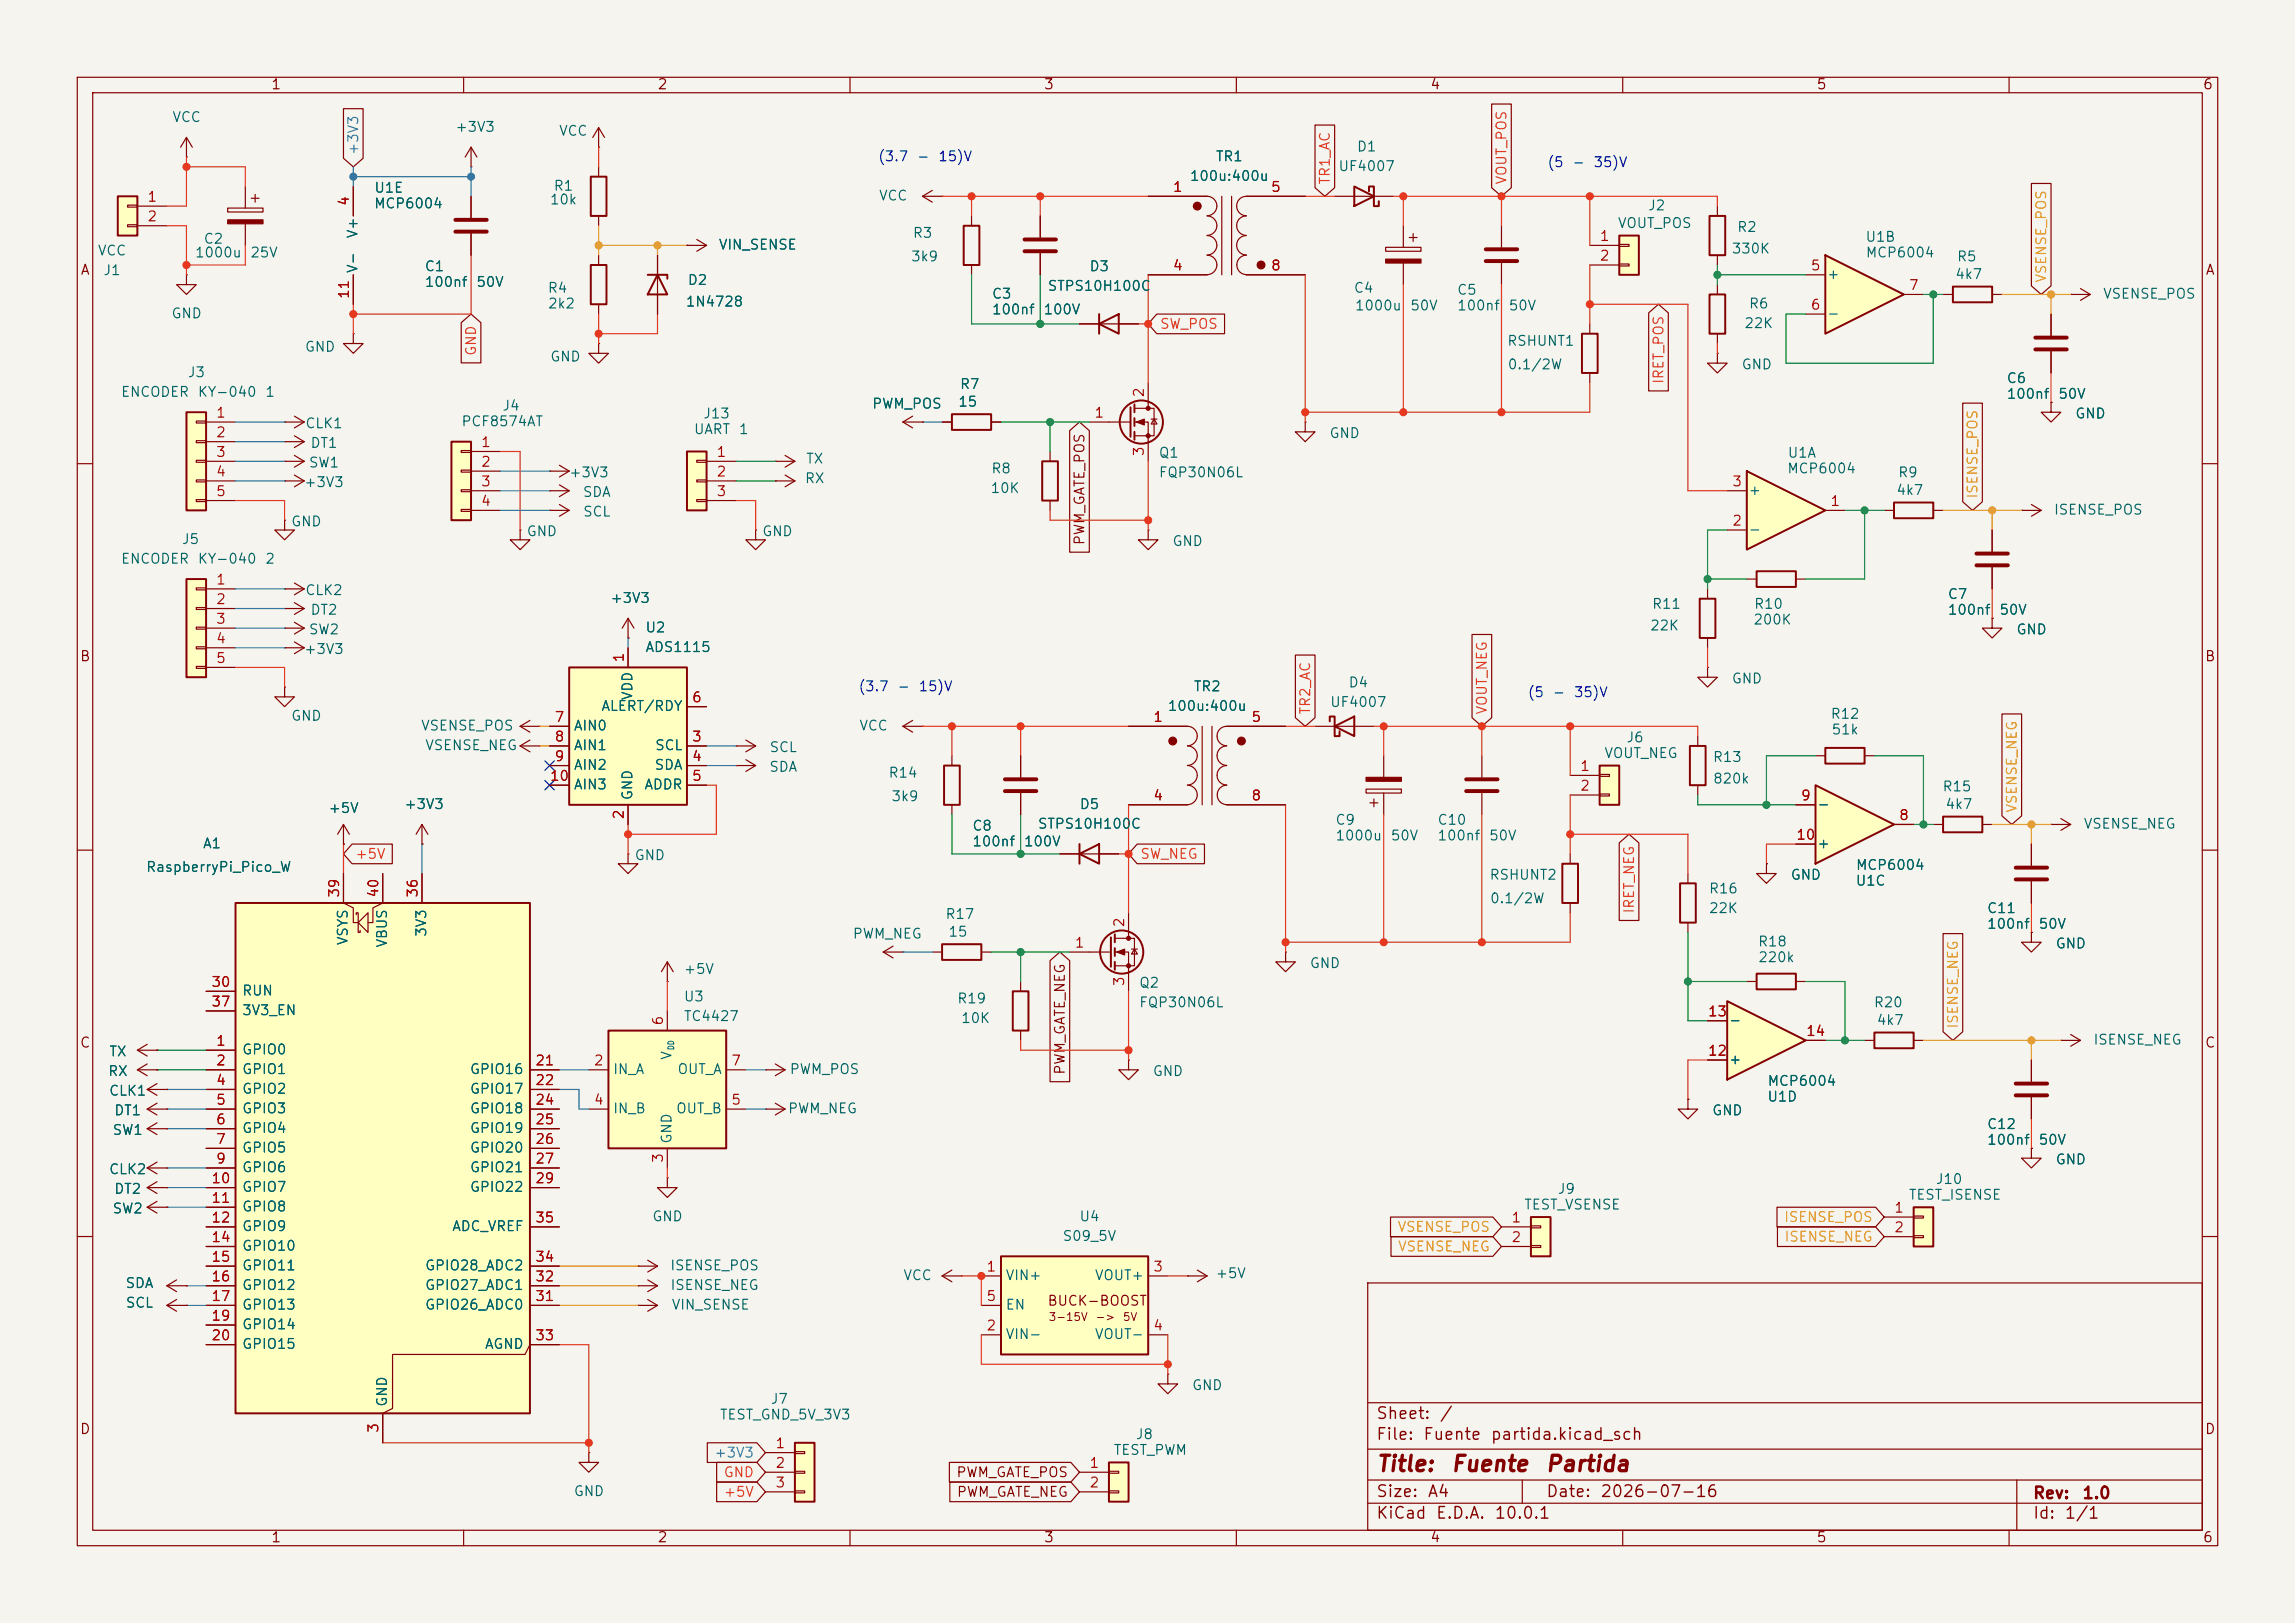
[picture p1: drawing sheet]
<svg xmlns="http://www.w3.org/2000/svg" width="297mm" height="210mm" viewBox="0 0 297 210" stroke-linecap="round" stroke-linejoin="round" font-family="sans-serif">
<defs><g id="words">
<g font-size="2" fill="#840000">
<text x="178" y="190.9">Title:</text>
<text x="187.7" y="190.9">Fuente</text>
<text x="199.9" y="190.9">Partida</text>
</g>
<g font-size="1.5" fill="#840000">
<text x="178" y="184">Sheet:</text>
<text x="186.2" y="184">/</text>
<text x="178" y="186.7">File:</text>
<text x="184.1" y="186.7">Fuente</text>
<text x="192.8" y="186.7">partida.kicad_sch</text>
<text x="178" y="196.9">KiCad</text>
<text x="178" y="194.1">Size:</text>
<text x="184.7" y="194.1">A4</text>
<text x="185.7" y="196.9">E.D.A.</text>
<text x="193.3" y="196.9">10.0.1</text>
<text x="200" y="194.1">Date:</text>
<text x="207" y="194.1">2026-07-16</text>
<text x="263" y="194.3">Rev:</text>
<text x="263" y="196.9">Id:</text>
<text x="267.1" y="196.9">1/1</text>
<text x="269.4" y="194.3">1.0</text>
</g>
<g font-size="1.3" fill="#840000">
<text x="35" y="11.9">1</text>
<text x="85" y="11.9">2</text>
<text x="135" y="11.9">3</text>
<text x="185" y="11.9">4</text>
<text x="235" y="11.9">5</text>
<text x="285" y="11.9">6</text>
<text x="10.3" y="35.9">A</text>
<text x="285.3" y="35.9">A</text>
<text x="140.7" y="70.6" transform="rotate(-90 140.7 70.6)">PWM_GATE_POS</text>
<text x="10.3" y="85.9">B</text>
<text x="285.3" y="85.9">B</text>
<text x="10.3" y="135.9">C</text>
<text x="285.3" y="135.9">C</text>
<text x="138.1" y="139.2" transform="rotate(-90 138.1 139.2)">PWM_GATE_NEG</text>
<text x="135.5" y="169.3">BUCK-BOOST</text>
<text x="10.3" y="185.9">D</text>
<text x="285.3" y="185.9">D</text>
<text x="123.7" y="191.5">PWM_GATE_POS</text>
<text x="123.7" y="194">PWM_GATE_NEG</text>
<text x="35" y="199.9">1</text>
<text x="85" y="199.9">2</text>
<text x="135" y="199.9">3</text>
<text x="185" y="199.9">4</text>
<text x="235" y="199.9">5</text>
<text x="285" y="199.9">6</text>
</g>
<g font-size="1.3" fill="#006464">
<text x="22.2" y="16.1">VCC</text>
<text x="58.8" y="17.4">+3V3</text>
<text x="72.3" y="17.9">VCC</text>
<text x="153.9" y="23.7">100u:400u</text>
<text x="157.2" y="21.2">TR1</text>
<text x="173.1" y="22.5">UF4007</text>
<text x="175.5" y="19.9">D1</text>
<text x="48.3" y="27.3">MCP6004</text>
<text x="48.3" y="25.2">U1E</text>
<text x="71.1" y="26.8">10k</text>
<text x="71.6" y="25">R1</text>
<text x="113.7" y="26.3">VCC</text>
<text x="209.3" y="29.8">VOUT_POS</text>
<text x="213.2" y="27.5">J2</text>
<text x="12.6" y="33.4">VCC</text>
<text x="13.3" y="35.9">J1</text>
<text x="25.1" y="33.6">1000u</text>
<text x="26.3" y="31.9">C2</text>
<text x="32.3" y="33.6">25V</text>
<text x="46.6" y="35.4" transform="rotate(-90 46.6 35.4)">V-</text>
<text x="46.6" y="30.9" transform="rotate(-90 46.6 30.9)">V+</text>
<text x="54.9" y="35.4">C1</text>
<text x="92.9" y="32.6">VIN_SENSE</text>
<text x="117.8" y="34.1">3k9</text>
<text x="118" y="31.1">R3</text>
<text x="140.9" y="35.4">D3</text>
<text x="224" y="33.1">330K</text>
<text x="224.7" y="30.3">R2</text>
<text x="241.3" y="31.6">U1B</text>
<text x="241.4" y="33.6">MCP6004</text>
<text x="253.2" y="34.1">R5</text>
<text x="22.1" y="41.5">GND</text>
<text x="54.9" y="37.4">100nf</text>
<text x="61.5" y="37.4">50V</text>
<text x="70.8" y="38.2">R4</text>
<text x="70.8" y="40.2">2k2</text>
<text x="88.7" y="40">1N4728</text>
<text x="88.9" y="37.2">D2</text>
<text x="128.3" y="39">C3</text>
<text x="128.3" y="41">100nf</text>
<text x="135" y="41">100V</text>
<text x="135.5" y="37.9">STPS10H100C</text>
<text x="175.1" y="38.2">C4</text>
<text x="175.3" y="40.5">1000u</text>
<text x="182.4" y="40.5">50V</text>
<text x="188.5" y="38.5">C5</text>
<text x="188.5" y="40.5">100nf</text>
<text x="195.2" y="40.5">50V</text>
<text x="226.2" y="40.2">R6</text>
<text x="236.3" y="36.4">+</text>
<text x="236.3" y="41.5">-</text>
<text x="252.9" y="36.4">4k7</text>
<text x="272.1" y="39">VSENSE_POS</text>
<text x="39.4" y="45.8">GND</text>
<text x="71.1" y="47.1">GND</text>
<text x="195" y="45.1">RSHUNT1</text>
<text x="225.6" y="42.8">22K</text>
<text x="15.6" y="51.7">ENCODER</text>
<text x="24.2" y="49.1">J3</text>
<text x="25.5" y="51.7">KY-040</text>
<text x="34.2" y="51.7">1</text>
<text x="64.9" y="53.4">J4</text>
<text x="112.8" y="53.2">PWM_POS</text>
<text x="123.9" y="52.9">15</text>
<text x="124.1" y="50.6">R7</text>
<text x="195" y="48.1">0.1/2W</text>
<text x="225.3" y="48.1">GND</text>
<text x="259.6" y="49.9">C6</text>
<text x="259.6" y="51.9">100nf</text>
<text x="266.3" y="51.9">50V</text>
<text x="39.4" y="55.7">CLK1</text>
<text x="40.1" y="58.3">DT1</text>
<text x="59.6" y="55.5">PCF8574AT</text>
<text x="89.7" y="56.5">UART</text>
<text x="90.9" y="54.5">J13</text>
<text x="95.5" y="56.5">1</text>
<text x="149.9" y="59.5">Q1</text>
<text x="172" y="57">GND</text>
<text x="231.3" y="59.5">U1A</text>
<text x="268.5" y="54.5">GND</text>
<text x="39.3" y="63.3">+3V3</text>
<text x="39.9" y="60.8">SW1</text>
<text x="73.6" y="62.1">+3V3</text>
<text x="75.3" y="64.6">SDA</text>
<text x="104.1" y="62.8">RX</text>
<text x="104.2" y="60.3">TX</text>
<text x="128.1" y="64.1">10K</text>
<text x="128.2" y="61.6">R8</text>
<text x="149.9" y="62.1">FQP30N06L</text>
<text x="226.2" y="64.4">+</text>
<text x="231.2" y="61.6">MCP6004</text>
<text x="245.3" y="64.4">4k7</text>
<text x="245.5" y="62.1">R9</text>
<text x="23.4" y="70.7">J5</text>
<text x="37.6" y="68.4">GND</text>
<text x="68.1" y="69.7">GND</text>
<text x="75.4" y="67.2">SCL</text>
<text x="98.5" y="69.7">GND</text>
<text x="151.6" y="71">GND</text>
<text x="226.2" y="69.4">-</text>
<text x="265.7" y="66.9">ISENSE_POS</text>
<text x="15.6" y="73.3">ENCODER</text>
<text x="25.5" y="73.3">KY-040</text>
<text x="34.2" y="73.3">2</text>
<text x="39.4" y="77.3">CLK2</text>
<text x="252" y="77.8">C7</text>
<text x="39.9" y="82.4">SW2</text>
<text x="40.1" y="79.9">DT2</text>
<text x="78.9" y="78.3">+3V3</text>
<text x="83.4" y="82.1">U2</text>
<text x="213.4" y="81.9">22K</text>
<text x="213.7" y="79.1">R11</text>
<text x="226.8" y="81.1">200K</text>
<text x="226.9" y="79.1">R10</text>
<text x="252" y="79.9">100nf</text>
<text x="258.7" y="79.9">50V</text>
<text x="260.9" y="82.4">GND</text>
<text x="39.3" y="84.9">+3V3</text>
<text x="83.4" y="84.7">ADS1115</text>
<text x="154.4" y="89.8">TR2</text>
<text x="174.4" y="89.3">D4</text>
<text x="224" y="88.7">GND</text>
<text x="37.6" y="93.6">GND</text>
<text x="54.4" y="94.8">VSENSE_POS</text>
<text x="74.2" y="94.8">AIN0</text>
<text x="77.7" y="92.3">ALERT/RDY</text>
<text x="82.1" y="90.7" transform="rotate(-90 82.1 90.7)">VDD</text>
<text x="111.1" y="94.8">VCC</text>
<text x="151" y="92.3">100u:400u</text>
<text x="172" y="91.8">UF4007</text>
<text x="236.8" y="93.3">R12</text>
<text x="236.9" y="95.4">51k</text>
<text x="54.9" y="97.4">VSENSE_NEG</text>
<text x="74.2" y="97.4">AIN1</text>
<text x="74.2" y="99.9">AIN2</text>
<text x="84.6" y="99.9">SDA</text>
<text x="84.7" y="97.4">SCL</text>
<text x="99.5" y="100.2">SDA</text>
<text x="99.5" y="97.6">SCL</text>
<text x="114.9" y="100.9">R14</text>
<text x="207.5" y="98.4">VOUT_NEG</text>
<text x="210.4" y="96.4">J6</text>
<text x="221.6" y="98.9">R13</text>
<text x="221.6" y="101.7">820k</text>
<text x="42.4" y="105.5">+5V</text>
<text x="52.2" y="105">+3V3</text>
<text x="74.2" y="102.5">AIN3</text>
<text x="82.1" y="103.6" transform="rotate(-90 82.1 103.6)">GND</text>
<text x="83.3" y="102.5">ADDR</text>
<text x="115.3" y="104">3k9</text>
<text x="125.7" y="107.8">C8</text>
<text x="134.2" y="107.5">STPS10H100C</text>
<text x="139.6" y="105">D5</text>
<text x="172.7" y="107">C9</text>
<text x="185.9" y="107">C10</text>
<text x="235.1" y="105">-</text>
<text x="251.3" y="102.7">R15</text>
<text x="251.7" y="105">4k7</text>
<text x="269.6" y="107.5">VSENSE_NEG</text>
<text x="18.8" y="113.1">RaspberryPi_Pico_W</text>
<text x="26.2" y="110.1">A1</text>
<text x="82" y="111.6">GND</text>
<text x="125.7" y="109.8">100nf</text>
<text x="132.4" y="109.8">100V</text>
<text x="172.7" y="109.1">1000u</text>
<text x="179.9" y="109.1">50V</text>
<text x="185.9" y="109.1">100nf</text>
<text x="192.6" y="109.1">50V</text>
<text x="235.1" y="110.1">+</text>
<text x="240.1" y="112.9">MCP6004</text>
<text x="122.3" y="119.2">R17</text>
<text x="192.7" y="114.1">RSHUNT2</text>
<text x="192.7" y="117.2">0.1/2W</text>
<text x="221.1" y="115.9">R16</text>
<text x="221.1" y="118.5">22K</text>
<text x="231.6" y="114.1">GND</text>
<text x="240.1" y="114.9">U1C</text>
<text x="257.1" y="118.5">C11</text>
<text x="45.3" y="122.4" transform="rotate(-90 45.3 122.4)">VSYS</text>
<text x="50.4" y="122.7" transform="rotate(-90 50.4 122.7)">VBUS</text>
<text x="55.5" y="121.3" transform="rotate(-90 55.5 121.3)">3V3</text>
<text x="110.3" y="121.8">PWM_NEG</text>
<text x="122.6" y="121.5">15</text>
<text x="169.4" y="125.6">GND</text>
<text x="227.4" y="122.8">R18</text>
<text x="227.4" y="124.8">220k</text>
<text x="257.1" y="120.5">100nf</text>
<text x="263.7" y="120.5">50V</text>
<text x="265.9" y="123">GND</text>
<text x="31.2" y="129.1">RUN</text>
<text x="31.2" y="131.7">3V3_EN</text>
<text x="88.4" y="126.3">+5V</text>
<text x="88.4" y="129.9">U3</text>
<text x="123.8" y="130.1">R19</text>
<text x="147.3" y="130.7">FQP30N06L</text>
<text x="147.3" y="128.1">Q2</text>
<text x="242.4" y="130.7">R20</text>
<text x="14" y="137">TX</text>
<text x="31.2" y="136.8">GPIO0</text>
<text x="87.2" y="137.2" transform="rotate(-90 87.2 137.2)">V</text>
<text x="88.4" y="132.4">TC4427</text>
<text x="124.3" y="132.7">10K</text>
<text x="223.6" y="132.9">-</text>
<text x="242.8" y="132.9">4k7</text>
<text x="270.8" y="135.5">ISENSE_NEG</text>
<text x="13.9" y="139.5">RX</text>
<text x="14" y="142.1">CLK1</text>
<text x="31.2" y="139.3">GPIO1</text>
<text x="31.2" y="141.8">GPIO2</text>
<text x="60.7" y="139.3">GPIO16</text>
<text x="60.7" y="141.8">GPIO17</text>
<text x="79.2" y="139.3">IN_A</text>
<text x="87.6" y="139.3">OUT_A</text>
<text x="102.1" y="139.3">PWM_POS</text>
<text x="149.1" y="139.5">GND</text>
<text x="223.6" y="138">+</text>
<text x="228.6" y="142.8">U1D</text>
<text x="228.7" y="140.8">MCP6004</text>
<text x="14.5" y="147.2">SW1</text>
<text x="14.7" y="144.6">DT1</text>
<text x="31.2" y="144.4">GPIO3</text>
<text x="31.2" y="146.9">GPIO4</text>
<text x="31.2" y="149.5">GPIO5</text>
<text x="60.7" y="144.4">GPIO18</text>
<text x="60.7" y="146.9">GPIO19</text>
<text x="60.7" y="149.5">GPIO20</text>
<text x="79.2" y="144.4">IN_B</text>
<text x="87.2" y="148.1" transform="rotate(-90 87.2 148.1)">GND</text>
<text x="87.4" y="144.4">OUT_B</text>
<text x="101.9" y="144.4">PWM_NEG</text>
<text x="221.5" y="144.6">GND</text>
<text x="257.1" y="146.4">C12</text>
<text x="257.1" y="148.4">100nf</text>
<text x="263.7" y="148.4">50V</text>
<text x="14" y="152.2">CLK2</text>
<text x="14.7" y="154.8">DT2</text>
<text x="31.2" y="152">GPIO6</text>
<text x="31.2" y="154.5">GPIO7</text>
<text x="60.7" y="152">GPIO21</text>
<text x="60.7" y="154.5">GPIO22</text>
<text x="201.5" y="154.8">J9</text>
<text x="246.9" y="155.5">TEST_ISENSE</text>
<text x="250.4" y="153.5">J10</text>
<text x="265.9" y="151">GND</text>
<text x="14.5" y="157.3">SW2</text>
<text x="31.2" y="157.1">GPIO8</text>
<text x="31.2" y="159.6">GPIO9</text>
<text x="58.4" y="159.6">ADC_VREF</text>
<text x="84.3" y="158.3">GND</text>
<text x="137.4" y="160.9">S09_5V</text>
<text x="139.6" y="158.3">U4</text>
<text x="197.2" y="156.8">TEST_VSENSE</text>
<text x="16.1" y="167">SDA</text>
<text x="31.2" y="162.2">GPIO10</text>
<text x="31.2" y="164.7">GPIO11</text>
<text x="31.2" y="167.2">GPIO12</text>
<text x="54.9" y="167.2">GPIO27_ADC1</text>
<text x="54.9" y="164.7">GPIO28_ADC2</text>
<text x="86.6" y="164.7">ISENSE_POS</text>
<text x="86.7" y="167.2">ISENSE_NEG</text>
<text x="116.8" y="166">VCC</text>
<text x="130" y="166">VIN+</text>
<text x="141.6" y="166">VOUT+</text>
<text x="157.2" y="165.7">+5V</text>
<text x="16.2" y="169.5">SCL</text>
<text x="31.2" y="169.8">GPIO13</text>
<text x="31.2" y="172.3">GPIO14</text>
<text x="54.9" y="169.8">GPIO26_ADC0</text>
<text x="86.8" y="169.8">VIN_SENSE</text>
<text x="130" y="173.6">VIN-</text>
<text x="130" y="169.8">EN</text>
<text x="141.6" y="173.6">VOUT-</text>
<text x="31.2" y="174.9">GPIO15</text>
<text x="62.7" y="174.9">AGND</text>
<text x="50.4" y="182.1" transform="rotate(-90 50.4 182.1)">GND</text>
<text x="93.1" y="184">TEST_GND_5V_3V3</text>
<text x="99.6" y="182">J7</text>
<text x="154.2" y="180.2">GND</text>
<text x="144" y="188.6">TEST_PWM</text>
<text x="146.9" y="186.5">J8</text>
<text x="74.2" y="193.9">GND</text>
</g>
<g font-size="1.3" fill="#2869e1">
<text x="46.7" y="20.2" transform="rotate(-90 46.7 20.2)">+3V3</text>
<text x="92.3" y="188.9">+3V3</text>
</g>
<g font-size="1.3" fill="#0000c2">
<text x="113.5" y="21.2">(3.7</text>
<text x="118.6" y="21.2">-</text>
<text x="121.3" y="21.2">15)V</text>
<text x="200.2" y="21.9">(5</text>
<text x="203.4" y="21.9">-</text>
<text x="206.1" y="21.9">35)V</text>
<text x="111" y="89.8">(3.7</text>
<text x="116" y="89.8">-</text>
<text x="118.8" y="89.8">15)V</text>
<text x="197.6" y="90.5">(5</text>
<text x="200.8" y="90.5">-</text>
<text x="203.6" y="90.5">35)V</text>
</g>
<g font-size="1.3" fill="#e6371e">
<text x="172.4" y="24" transform="rotate(-90 172.4 24)">TR1_AC</text>
<text x="195.3" y="24" transform="rotate(-90 195.3 24)">VOUT_POS</text>
<text x="61.9" y="46.1" transform="rotate(-90 61.9 46.1)">GND</text>
<text x="150" y="42.9">SW_POS</text>
<text x="215.6" y="49.8" transform="rotate(-90 215.6 49.8)">IRET_POS</text>
<text x="169.9" y="92.6" transform="rotate(-90 169.9 92.6)">TR2_AC</text>
<text x="192.7" y="92.6" transform="rotate(-90 192.7 92.6)">VOUT_NEG</text>
<text x="45.9" y="111.4">+5V</text>
<text x="147.5" y="111.4">SW_NEG</text>
<text x="211.8" y="118.3" transform="rotate(-90 211.8 118.3)">IRET_NEG</text>
<text x="93.6" y="191.5">GND</text>
<text x="93.6" y="194">+5V</text>
</g>
<g font-size="1.3" fill="#a90000">
<text x="19" y="26.4">1</text>
<text x="19" y="29">2</text>
<text x="45.5" y="26.7" transform="rotate(-90 45.5 26.7)">4</text>
<text x="151.7" y="25.1">1</text>
<text x="164.4" y="25.1">5</text>
<text x="151.7" y="35.3">4</text>
<text x="164.4" y="35.3">8</text>
<text x="206.9" y="31.5">1</text>
<text x="206.9" y="34">2</text>
<text x="234.2" y="35.3">5</text>
<text x="45.5" y="38.8" transform="rotate(-90 45.5 38.8)">11</text>
<text x="234.2" y="40.4">6</text>
<text x="246.9" y="37.8">7</text>
<text x="148.3" y="51.5" transform="rotate(-90 148.3 51.5)">2</text>
<text x="27.9" y="54.4">1</text>
<text x="27.9" y="56.9">2</text>
<text x="27.9" y="59.4">3</text>
<text x="62.2" y="58.2">1</text>
<text x="92.6" y="59.4">1</text>
<text x="141.5" y="54.4">1</text>
<text x="148.3" y="59.1" transform="rotate(-90 148.3 59.1)">3</text>
<text x="27.9" y="62">4</text>
<text x="27.9" y="64.5">5</text>
<text x="62.2" y="60.7">2</text>
<text x="62.2" y="63.2">3</text>
<text x="62.2" y="65.8">4</text>
<text x="92.6" y="62">2</text>
<text x="92.6" y="64.5">3</text>
<text x="224.1" y="63.2">3</text>
<text x="236.8" y="65.8">1</text>
<text x="224.1" y="68.3">2</text>
<text x="27.9" y="75.9">1</text>
<text x="27.9" y="78.5">2</text>
<text x="27.9" y="81">3</text>
<text x="27.9" y="83.6">4</text>
<text x="27.9" y="86.1">5</text>
<text x="81" y="85.8" transform="rotate(-90 81 85.8)">1</text>
<text x="71.7" y="93.7">7</text>
<text x="89.5" y="91.2">6</text>
<text x="149.2" y="93.7">1</text>
<text x="161.9" y="93.7">5</text>
<text x="71.1" y="101.3">10</text>
<text x="71.7" y="96.3">8</text>
<text x="71.7" y="98.8">9</text>
<text x="89.5" y="96.3">3</text>
<text x="89.5" y="98.8">4</text>
<text x="89.5" y="101.3">5</text>
<text x="204.4" y="100.1">1</text>
<text x="81" y="106.1" transform="rotate(-90 81 106.1)">2</text>
<text x="149.2" y="103.9">4</text>
<text x="161.9" y="103.9">8</text>
<text x="204.4" y="102.6">2</text>
<text x="233" y="103.9">9</text>
<text x="245.7" y="106.4">8</text>
<text x="232.4" y="109">10</text>
<text x="44.2" y="116.2" transform="rotate(-90 44.2 116.2)">39</text>
<text x="49.3" y="116.2" transform="rotate(-90 49.3 116.2)">40</text>
<text x="54.4" y="116.2" transform="rotate(-90 54.4 116.2)">36</text>
<text x="139" y="122.9">1</text>
<text x="145.8" y="120.1" transform="rotate(-90 145.8 120.1)">2</text>
<text x="27.3" y="128">30</text>
<text x="27.3" y="130.6">37</text>
<text x="145.8" y="127.7" transform="rotate(-90 145.8 127.7)">3</text>
<text x="220.9" y="131.8">13</text>
<text x="27.9" y="135.6">1</text>
<text x="86.1" y="132.8" transform="rotate(-90 86.1 132.8)">6</text>
<text x="220.9" y="136.9">12</text>
<text x="233.6" y="134.4">14</text>
<text x="27.9" y="138.2">2</text>
<text x="27.9" y="140.7">4</text>
<text x="27.9" y="143.3">5</text>
<text x="69.2" y="138.2">21</text>
<text x="69.2" y="140.7">22</text>
<text x="69.2" y="143.3">24</text>
<text x="76.8" y="138.2">2</text>
<text x="76.8" y="143.3">4</text>
<text x="94.5" y="143.3">5</text>
<text x="94.5" y="138.2">7</text>
<text x="27.9" y="145.8">6</text>
<text x="27.9" y="148.3">7</text>
<text x="69.2" y="145.8">25</text>
<text x="69.2" y="148.3">26</text>
<text x="27.3" y="153.4">10</text>
<text x="27.3" y="156">11</text>
<text x="27.9" y="150.9">9</text>
<text x="69.2" y="150.9">27</text>
<text x="69.2" y="153.4">29</text>
<text x="86.1" y="150.6" transform="rotate(-90 86.1 150.6)">3</text>
<text x="27.3" y="158.5">12</text>
<text x="27.3" y="161">14</text>
<text x="69.2" y="158.5">35</text>
<text x="195.5" y="158.5">1</text>
<text x="195.5" y="161">2</text>
<text x="245" y="157.2">1</text>
<text x="245" y="159.8">2</text>
<text x="27.3" y="163.6">15</text>
<text x="27.3" y="166.1">16</text>
<text x="69.2" y="166.1">32</text>
<text x="69.2" y="163.6">34</text>
<text x="127.6" y="164.8">1</text>
<text x="149.2" y="164.8">3</text>
<text x="27.3" y="168.7">17</text>
<text x="27.3" y="171.2">19</text>
<text x="27.3" y="173.7">20</text>
<text x="69.2" y="168.7">31</text>
<text x="69.2" y="173.7">33</text>
<text x="127.6" y="172.5">2</text>
<text x="127.6" y="168.7">5</text>
<text x="149.2" y="172.5">4</text>
<text x="49.3" y="185.5" transform="rotate(-90 49.3 185.5)">3</text>
<text x="100.3" y="187.7">1</text>
<text x="100.3" y="190.2">2</text>
<text x="140.9" y="190.2">1</text>
<text x="100.3" y="192.8">3</text>
<text x="140.9" y="192.8">2</text>
</g>
<g font-size="1.3" fill="#e19b00">
<text x="265.1" y="36.7" transform="rotate(-90 265.1 36.7)">VSENSE_POS</text>
<text x="256.2" y="64.6" transform="rotate(-90 256.2 64.6)">ISENSE_POS</text>
<text x="261.3" y="105.3" transform="rotate(-90 261.3 105.3)">VSENSE_NEG</text>
<text x="253.7" y="133.2" transform="rotate(-90 253.7 133.2)">ISENSE_NEG</text>
<text x="180.8" y="159.7">VSENSE_POS</text>
<text x="230.8" y="158.4">ISENSE_POS</text>
<text x="230.8" y="161">ISENSE_NEG</text>
<text x="180.8" y="162.2">VSENSE_NEG</text>
</g>
<g font-size="1" fill="#840000">
<text x="135.6" y="171.2">3-15V</text>
<text x="141.7" y="171.2">-&gt;</text>
<text x="145.2" y="171.2">5V</text>
</g>
<text font-size=".8" fill="#006464" x="87.4" y="135.9" transform="rotate(-90 87.4 135.9)">DD</text>
</g></defs>
<path d="M0 0h297v210h-297z" fill="#f5f4ef" stroke="#f5f4ef" stroke-width=".13"/>
<g fill="none" stroke="#840000" stroke-width=".15">
<path d="M10 10h277v190h-277zM12 12h273v186h-273zM60 10v2M110 10v2M160 10v2M210 10v2M260 10v2M121.9 54.6h1.3M128.3 54.6h1.2M10 60h2M285 60h2M10 110h2"/>
<path d="M265.4 106.7h.1M265.4 106.7h2.6M266.7 105.9l1.3 .8M268 106.7l-1.3 .7M285 110h2M166.4 123.2v1.3h1.2l-1.2 1.2-1.3-1.2h1.3M166.4 123.2h.1M10 160h2M177 166h108v32h-108zM285 160h2M60 198v2M110 198v2"/>
<path d="M160 198v2M177 194.5h108M177 191.5h108M177 187.5h108M177 181.5h108M197 191.5v3M210 198v2M260 198v2M261 191.5v6.5"/>
</g>
<path d="M123.2 53.6h5.1v2h-5.1z" fill="none" stroke="#840000" stroke-width=".25"/>
<path d="M198.1 157.5h2.6v5.1h-2.6z" fill="#ffffc2"/>
<path d="M122.2 99.1h2v5h-2zM242.6 133.6h5v2h-5zM198.1 157.5h2.6v5.1h-2.6z" fill="none" stroke="#840000" stroke-width=".25"/>
<g fill="none" stroke="#840000" stroke-width=".15">
<path d="M116.8 94l1.3 .7M116.8 94h2.6M118.1 93.2l-1.3 .8M119.4 94h.1M123.2 97.8v1.3M146 94h7.7a1.26 1.26 0 0 1 1.2 1.2 1.26 1.26 0 0 1-1.2 1.3 1.27 1.27 0 0 1 1.2 1.3 1.27 1.27 0 0 1-1.2 1.2M153.7 99.1a1.26 1.26 0 0 1 1.2 1.2 1.26 1.26 0 0 1-1.2 1.3 1.27 1.27 0 0 1 1.2 1.3 1.27 1.27 0 0 1-1.2 1.2M155.6 94v10.1M156.8 94v10.1M158.7 99.1a1.25 1.25 0 0 0-1.2 1.2 1.25 1.25 0 0 0 1.2 1.3M166.4 94h-7.7a1.25 1.25 0 0 0-1.2 1.2 1.25 1.25 0 0 0 1.2 1.3 1.27 1.27 0 0 0-1.2 1.3 1.27 1.27 0 0 0 1.2 1.2M123.2 104.1v1.3"/>
<path d="M146 104.1h7.7M158.7 104.1h7.7M158.8 101.6a1.26 1.26 0 0 0-1.3 1.3 1.26 1.26 0 0 0 1.3 1.2M241.3 134.6h1.3M247.6 134.6h1.3M194.3 158.8h3.8M198.1 158.6h1.3v.3h-1.3zM194.3 161.3h3.8M198.1 161.2h1.3v.2h-1.3z"/>
</g>
<g fill="#840000" stroke="#840000" stroke-width=".15">
<circle cx="151.8" cy="95.9" r=".5"/>
<circle cx="160.7" cy="95.9" r=".5"/>
</g>
<path d="M247.6 156.2h2.6v5.1h-2.6z" fill="#ffffc2"/>
<path d="M204.7 43.2h2.1v5.1h-2.1zM220 77.5h2v5.1h-2zM121.9 122.2h5.1v2h-5.1zM247.6 156.2h2.6v5.1h-2.6z" fill="none" stroke="#840000" stroke-width=".25"/>
<g fill="none" stroke="#840000" stroke-width=".15">
<path d="M205.7 41.9v1.3M205.7 48.3v1.2M221 76.2v1.3M261.6 66h.1M261.6 66h2.6M262.9 65.3l1.3 .7M264.2 66l-1.3 .8M221 82.6v1.2M120.6 123.2h1.3M127 123.2h1.3M243.8 157.5h3.8M247.6 157.4h1.3v.2h-1.3z"/>
<path d="M247.6 159.9h1.3v.2h-1.3zM243.8 160h3.8"/>
</g>
<path d="M207 99.1h2.5v5h-2.5z" fill="#ffffc2"/>
<g fill="none" stroke="#840000" stroke-width=".25">
<path d="M83.8 35.6h2.6v.5M85.1 35.6l1.3 2.5h-2.6zM175.3 24.1l2.5 1.3-2.5 1.3zM177.2 24.8v-.7h.6v2.6h.6v-.7M221.2 27.9h2.1v5.1h-2.1zM221.2 38.1h2.1v5.1h-2.1zM142.2 41.9l2.6-1.3v2.6zM142.2 40.6v2.6M172.1 93.3v-.6h.6v2.6h.7v-.7M172.7 94l2.6-1.3v2.6zM207 99.1h2.5v5h-2.5zM139.7 110.5l2.5-1.3v2.6z"/>
<path d="M139.7 109.2v2.6M202.2 111.8h2v5h-2zM143.8 121.3v3.8M144.3 120.9v1M144.3 122.7v1M144.3 124.5v1"/>
<circle cx="145.2" cy="123.2" r="2.79"/>
</g>
<g fill="none" stroke="#840000" stroke-width=".15">
<path d="M85.1 33v7.6M134.6 27.9v2.8M134.6 32.8v2.8M148.6 25.4h7.6a1.26 1.26 0 0 1 1.3 1.3 1.26 1.26 0 0 1-1.3 1.2M156.2 27.9a1.26 1.26 0 0 1 1.3 1.3 1.26 1.26 0 0 1-1.3 1.3M156.2 30.5a1.26 1.26 0 0 1 1.3 1.2 1.26 1.26 0 0 1-1.3 1.3M156.2 33a1.26 1.26 0 0 1 1.3 1.3 1.26 1.26 0 0 1-1.3 1.2l-7.6 .1M158.1 25.4v10.2M159.4 25.4v10.2M160.1 34.3a1.24 1.24 0 0 0 1.2 1.2M161.3 27.9a1.25 1.25 0 0 0-1.3 1.3 1.25 1.25 0 0 0 1.3 1.3M161.3 30.5a1.25 1.25 0 0 0-1.3 1.2 1.25 1.25 0 0 0 1.3 1.3"/>
<path d="M161.3 35.6h7.6M161.3 33a1.23 1.23 0 0 0-1.2 1.3M168.9 25.4h-7.6a1.25 1.25 0 0 0-1.3 1.3 1.25 1.25 0 0 0 1.3 1.2M172.7 25.4h7.6M222.2 26.7v1.2M222.2 33v1.3M222.2 36.8v1.3M268 38.1h.1M268 38.1h2.5M269.2 37.3l1.3 .8M270.5 38.1l-1.3 .8M139.7 41.9h7.6"/>
<path d="M168.9 54.6v1.3h1.3l-1.3 1.3-1.3-1.3h1.3M168.9 54.6h.1M222.2 45.7v1.3h1.3l-1.3 1.3-1.2-1.3h1.2M222.2 45.7h.1M222.2 43.2v1.3M265.4 40.6v2.8M265.4 45.5v2.8M95.2 96.5h.1M95.2 99.1h.1M95.2 96.5h2.6M95.2 99.1h2.6M96.5 95.8l1.3 .7"/>
<path d="M96.5 98.3l1.3 .8M97.8 96.5l-1.3 .8M97.8 99.1l-1.3 .7M170.2 94h7.6M179.1 97.8v2.8M191.8 97.8v2.8M137.2 110.5h7.6M146 118.1v3.3M176.8 102.1h4.6v.5h-4.6zM177.3 103.9h1M177.8 103.4v1M179.1 102.6v2.8"/>
<path d="M191.8 102.6v2.8M203.2 100.3h3.8M203.2 102.9h3.8M203.2 110.5v1.3M203.2 116.8v1.3M207 100.2h1.3v.3h-1.3zM207 102.7h1.3v.3h-1.3zM262.9 109.2v2.8M262.9 114v2.8M114.3 123.2l1.3 .8M114.3 123.2h2.5M115.6 122.4l-1.3 .8"/>
<path d="M116.8 123.2h.1M138.4 123.2h5.4M144.3 121.4h2.5v3.6h-2.5M144.3 123.2h1.7v5.1M146 137.2v1.2h1.3l-1.3 1.3-1.2-1.3h1.2M146 137.2h.1M146.4 122.8h.8M146.8 122.8l.4 .6h-.8zM151.1 177.8v1.3h1.3l-1.3 1.2-1.2-1.2h1.2M151.1 177.8h.1M153.7 165.1h.1M153.7 165.1h2.5"/>
<path d="M154.9 164.3l1.3 .8M156.2 165.1l-1.3 .8"/>
</g>
<path d="M132.6 31h4.1M132.6 32.5h4.1M263.4 43.7h4.1M263.4 45.2h4.1M189.7 100.8h4.1M189.7 102.4h4.1M260.9 112.3h4M260.9 113.8h4" fill="none" stroke="#840000" stroke-width=".51"/>
<g fill="#840000" stroke="#840000" stroke-width=".15">
<path d="M176.8 100.6h4.6v.5h-4.6z"/>
<path d="M144.5 123.2l1-.4v.8z"/>
<circle cx="154.9" cy="26.7" r=".5"/>
<circle cx="163.2" cy="34.3" r=".5"/>
<circle cx="146" cy="121.4" r=".25"/>
<circle cx="146" cy="125" r=".25"/>
</g>
<path d="M209.5 30.5h2.6v5.1h-2.6z" fill="#ffffc2"/>
<path d="M209.5 30.5h2.6v5.1h-2.6z" fill="none" stroke="#840000" stroke-width=".25"/>
<path d="M205.7 31.8h3.8M205.7 34.3h3.8M209.5 31.6h1.3v.3h-1.3zM209.5 34.2h1.3v.2h-1.3zM262.9 120.7v1.2h1.3l-1.3 1.3-1.3-1.3h1.3M262.9 120.7h.1" fill="none" stroke="#840000" stroke-width=".15"/>
<path d="M58.4 57.2h2.6v10.1h-2.6z" fill="#ffffc2"/>
<path d="M58.4 57.2h2.6v10.1h-2.6z" fill="none" stroke="#840000" stroke-width=".25"/>
<path d="M59.7 58.3h1.3v.2h-1.3zM61 58.4h3.8M59.7 60.8h1.3v.3h-1.3zM59.7 63.4h1.3v.2h-1.3zM59.7 65.9h1.3v.3h-1.3zM61 61h3.8M61 63.5h3.8M61 66h3.8" fill="none" stroke="#840000" stroke-width=".15"/>
<path d="M24.1 53.3h2.6v12.7h-2.6z" fill="#ffffc2"/>
<path d="M24.1 53.3h2.6v12.7h-2.6z" fill="none" stroke="#840000" stroke-width=".25"/>
<path d="M25.4 54.5h1.3v.2h-1.3zM25.4 57h1.3v.3h-1.3zM25.4 59.6h1.3v.2h-1.3zM26.7 54.6h3.8M26.7 57.2h3.8M26.7 59.7h3.8M25.4 62.1h1.3v.3h-1.3zM25.4 64.6h1.3v.3h-1.3zM26.7 62.2h3.8M26.7 64.8h3.8" fill="none" stroke="#840000" stroke-width=".15"/>
<path d="M88.9 58.4h2.5v7.6h-2.5z" fill="#ffffc2"/>
<path d="M88.9 58.4h2.5v7.6h-2.5z" fill="none" stroke="#840000" stroke-width=".25"/>
<path d="M90.2 59.6h1.2v.2h-1.2zM91.4 59.7h3.8M90.2 62.1h1.2v.3h-1.2zM90.2 64.6h1.2v.3h-1.2zM91.4 62.2h3.8M91.4 64.8h3.8" fill="none" stroke="#840000" stroke-width=".15"/>
<path d="M24.1 74.9h2.6v12.7h-2.6z" fill="#ffffc2"/>
<path d="M252.7 37.1h5.1v2h-5.1zM134.9 59.7h2v5.1h-2zM24.1 74.9h2.6v12.7h-2.6zM251.5 105.7h5v2h-5z" fill="none" stroke="#840000" stroke-width=".25"/>
<g fill="none" stroke="#840000" stroke-width=".15">
<path d="M251.5 38.1h1.2M257.8 38.1h1.3M135.9 58.4v1.3M25.4 76.1h1.3v.2h-1.3zM25.4 78.6h1.3v.3h-1.3zM26.7 76.2h3.8M26.7 78.7h3.8M36.8 62.2h.1M36.8 62.2h2.6M38.1 61.5l1.3 .7M39.4 62.2l-1.3 .8M135.9 64.8v1.2"/>
<path d="M25.4 81.2h1.3v.2h-1.3zM25.4 83.7h1.3v.2h-1.3zM25.4 86.2h1.3v.3h-1.3zM26.7 81.3h3.8M26.7 83.8h3.8M26.7 86.4h3.8M250.2 106.7h1.3M256.5 106.7h1.3"/>
</g>
<path d="M226.1 61l10.1 5-10.1 5.1z" fill="#ffffc2"/>
<path d="M226.1 61l10.1 5-10.1 5.1z" fill="none" stroke="#840000" stroke-width=".25"/>
<g fill="none" stroke="#840000" stroke-width=".15">
<path d="M223.5 68.6h2.6M223.5 63.5h2.6M236.2 66h2.6M36.8 81.3h.1M36.8 81.3h2.6M38.1 80.5l1.3 .8M39.4 81.3l-1.3 .7M262.9 137.2v2.8M266.7 134.6h.1M266.7 134.6h2.5M268 133.9l1.2 .7M269.2 134.6l-1.2 .8"/>
<path d="M262.9 148.6v1.3h1.3l-1.3 1.2-1.3-1.2h1.3M262.9 148.6h.1M262.9 142v2.8"/>
</g>
<path d="M260.9 140.2h4M260.9 141.7h4" fill="none" stroke="#840000" stroke-width=".51"/>
<path d="M236.2 33l10.2 5.1-10.2 5.1z" fill="#ffffc2"/>
<path d="M236.2 33l10.2 5.1-10.2 5.1zM227.3 73.9h5.1v2h-5.1zM236.2 96.8h5.1v2h-5.1z" fill="none" stroke="#840000" stroke-width=".25"/>
<g fill="none" stroke="#840000" stroke-width=".15">
<path d="M119.4 25.4l1.2 .8M119.4 25.4h2.5M120.6 24.6l-1.2 .8M121.9 25.4h.1M233.7 35.6h2.5M246.4 38.1h2.5M36.8 57.2h.1M36.8 57.2h2.6M38.1 56.4l1.3 .8M39.4 57.2l-1.3 .7M233.7 40.6h2.5M226.1 74.9h1.2"/>
<path d="M232.4 74.9h1.3M221 86.4v1.2h1.2l-1.2 1.3-1.3-1.3h1.3M221 86.4h.1M234.9 97.8h1.3M241.3 97.8h1.3M218.4 142.2v1.3h1.3l-1.3 1.3-1.2-1.3h1.2M218.4 142.2h.1"/>
</g>
<path d="M223.5 129.5l10.2 5.1-10.2 5.1z" fill="#ffffc2"/>
<path d="M245.1 65h5.1v2.1h-5.1zM218.7 96.5h2v5.1h-2zM217.4 114.3h2.1v5.1h-2.1zM223.5 129.5l10.2 5.1-10.2 5.1zM227.3 126h5.1v2h-5.1z" fill="none" stroke="#840000" stroke-width=".25"/>
<g fill="none" stroke="#840000" stroke-width=".15">
<path d="M88.9 31.8h.1M88.9 31.8h2.5M90.2 31l1.2 .8M91.4 31.8l-1.2 .7M179.3 32h4.6v.5h-4.6zM181.6 29.2v2.8M181.6 34v2.8M182.4 30.7h1M182.9 30.2v1M36.8 54.6h.1M36.8 54.6h2.6M38.1 53.8l1.3 .8"/>
<path d="M39.4 54.6l-1.3 .8M36.8 67.3v1.3h1.3l-1.3 1.3-1.2-1.3h1.2M36.8 67.3h.1M243.8 66h1.3M250.2 66h1.3M257.8 68.6v2.8M257.8 73.4v2.8M219.7 95.3v1.2M257.8 80v1.3h1.3l-1.3 1.3-1.3-1.3h1.3M257.8 80h.1M218.4 113v1.3M218.4 119.4v1.3"/>
<path d="M219.7 101.6v1.3M221 137.2h2.5M221 132.1h2.5M226.1 127h1.2M232.4 127h1.3M233.7 134.6h2.5"/>
</g>
<path d="M179.3 33.5h4.6v.5h-4.6z" fill="#840000" stroke="#840000" stroke-width=".15"/>
<path d="M255.8 71.6h4M255.8 73.2h4" fill="none" stroke="#840000" stroke-width=".51"/>
<path d="M234.9 101.6l10.2 5.1-10.2 5.1z" fill="#ffffc2"/>
<g fill="none" stroke="#840000" stroke-width=".25">
<path d="M124.7 29.2h2v5.1h-2zM146.3 52.7v3.8M146.8 52.3v1M146.8 54.1v1M146.8 55.9v1M234.9 101.6l10.2 5.1-10.2 5.1z"/>
<circle cx="147.7" cy="54.6" r="2.79"/>
</g>
<g fill="none" stroke="#840000" stroke-width=".15">
<path d="M125.7 27.9v1.3M125.7 34.3v1.3M194.3 29.2v2.8M194.3 34v2.8M36.8 59.7h.1M36.8 59.7h2.6M38.1 58.9l1.3 .8M39.4 59.7l-1.3 .8M100.3 59.7h.1M100.3 59.7h2.6M101.6 58.9l1.3 .8M102.9 59.7l-1.3 .8"/>
<path d="M116.8 54.6h2.6M116.8 54.6l1.3 .8M118.1 53.8l-1.3 .8M119.4 54.6h.1M141 54.6h5.3M146.8 52.8h2.6v3.6h-2.6M146.8 54.6h1.8v5.1M148.6 49.5v3.3M149 54.2h.7M149.4 54.2l.3 .7h-.7zM265.4 52.1v1.2h1.3l-1.3 1.3-1.2-1.3h1.2M265.4 52.1h.1"/>
<path d="M36.8 76.2h.1M36.8 78.7h.1M36.8 76.2h2.6M36.8 78.7h2.6M38.1 75.4l1.3 .8M38.1 78l1.3 .7M39.4 76.2l-1.3 .8M39.4 78.7l-1.3 .8M97.8 68.6v1.3h1.3l-1.3 1.2-1.3-1.2h1.3M97.8 68.6h.1M100.3 62.2h.1M100.3 62.2h2.6"/>
<path d="M101.6 61.5l1.3 .7M102.9 62.2l-1.3 .8M148.6 68.6v1.3h1.3l-1.3 1.2-1.3-1.2h1.3M148.6 68.6h.1M36.8 83.8h.1M36.8 83.8h2.6M38.1 83.1l1.3 .7M39.4 83.8l-1.3 .8M228.6 111.8v1.2h1.3l-1.3 1.3-1.3-1.3h1.3M228.6 111.8h.1M232.4 104.1h2.5M232.4 109.2h2.5"/>
<path d="M245.1 106.7h2.5"/>
</g>
<path d="M192.3 32.3h4M192.3 33.8h4" fill="none" stroke="#840000" stroke-width=".51"/>
<g fill="#840000" stroke="#840000" stroke-width=".15">
<path d="M147.1 54.6l1-.4v.8z"/>
<circle cx="148.6" cy="52.8" r=".25"/>
<circle cx="148.6" cy="56.4" r=".25"/>
</g>
<path d="M78.7 133.4h15.3v15.2h-15.3z" fill="#ffffc2"/>
<path d="M78.7 133.4h15.3v15.2h-15.3z" fill="none" stroke="#840000" stroke-width=".25"/>
<g fill="none" stroke="#840000" stroke-width=".15">
<path d="M76.2 138.4h2.5M86.4 130.8v2.6M94 138.4h2.5M99.1 138.4h.1M99.1 138.4h2.5M100.3 137.7l1.3 .7M101.6 138.4l-1.3 .8M76.2 143.5h2.5M86.4 152.4v1.3h1.2l-1.2 1.2-1.3-1.2h1.3M86.4 152.4h.1M86.4 148.6v2.5M94 143.5h2.5"/>
<path d="M99.1 143.5h.1M99.1 143.5h2.5M100.3 142.7l1.3 .8M101.6 143.5l-1.3 .8"/>
</g>
<path d="M129.5 162.6h19.1v12.7h-19.1z" fill="#ffffc2"/>
<path d="M131.1 128.3h2v5.1h-2zM129.5 162.6h19.1v12.7h-19.1z" fill="none" stroke="#840000" stroke-width=".25"/>
<g fill="none" stroke="#840000" stroke-width=".15">
<path d="M132.1 127v1.3M132.1 133.4v1.2M82.5 168.9h.1M82.5 166.4h.1M82.5 168.9h2.6M82.5 166.4h2.6M83.8 168.1l1.3 .8M83.8 165.6l1.3 .8M85.1 168.9l-1.3 .8M85.1 166.4l-1.3 .7M127 165.1h2.5M127 172.7h2.5"/>
<path d="M127 168.9h2.5M148.6 165.1h2.5M148.6 172.7h2.5"/>
</g>
<path d="M102.9 186.7h2.5v7.6h-2.5z" fill="#ffffc2"/>
<path d="M102.9 186.7h2.5v7.6h-2.5z" fill="none" stroke="#840000" stroke-width=".25"/>
<g fill="none" stroke="#840000" stroke-width=".15">
<path d="M82.5 163.8h.1M82.5 163.8h2.6M83.8 163.1l1.3 .7M85.1 163.8l-1.3 .8M121.9 165.1l1.3 .8M121.9 165.1h2.6M123.2 164.3l-1.3 .8M124.5 165.1h.1M76.2 188v1.2h1.3l-1.3 1.3-1.3-1.3h1.3M76.2 188h.1M99.1 188h3.8M99.1 190.5h3.8"/>
<path d="M99.1 193h3.8M102.9 187.8h1.2v.3h-1.2zM102.9 190.4h1.2v.2h-1.2zM102.9 192.9h1.2v.3h-1.2z"/>
</g>
<path d="M143.5 189.2h2.5v5.1h-2.5z" fill="#ffffc2"/>
<path d="M143.5 189.2h2.5v5.1h-2.5z" fill="none" stroke="#840000" stroke-width=".25"/>
<g fill="none" stroke="#840000" stroke-width=".15">
<path d="M24.1 17.8l-.7 1.3M24.1 17.8l.8 1.3M24.1 17.8v2.5M24.1 20.3h.1M24.1 35.6v1.2h1.3l-1.3 1.3-1.2-1.3h1.2M24.1 35.6h.1M29.5 26.9h4.5v.5h-4.5zM31.7 24.1v2.8M31.7 29v2.8M32.5 25.7h1M33 25.1v1.1M45.7 24.1v3.8"/>
<path d="M45.7 35.6v3.8M45.7 43.2v1.3h-1.3l1.3 1.2 1.3-1.2h-1.3M45.7 43.2h.1M139.7 190.5h3.8M139.7 193h3.8M143.5 190.4h1.3v.2h-1.3zM143.5 192.9h1.3v.3h-1.3z"/>
</g>
<path d="M29.5 28.4h4.5v.6h-4.5z" fill="#840000" stroke="#840000" stroke-width=".15"/>
<path d="M15.2 25.4h2.6v5.1h-2.6z" fill="#ffffc2"/>
<path d="M15.2 25.4h2.6v5.1h-2.6z" fill="none" stroke="#840000" stroke-width=".25"/>
<g fill="none" stroke="#840000" stroke-width=".15">
<path d="M16.5 26.5h1.3v.3h-1.3zM16.5 29.1h1.3v.2h-1.3zM17.8 26.7h3.8M17.8 29.2h3.8M17.8 138.4l1.2 .8M17.8 138.4h2.5M17.8 135.9l1.2 .8M17.8 135.9h2.5M19 137.7l-1.2 .7M19 135.1l-1.2 .8M20.3 138.4h.1M20.3 135.9h.1"/>
<path d="M19 153.7l1.3 .7M19 153.7h2.6M19 151.1l1.3 .8M19 151.1h2.6M19 156.2l1.3 .8M19 156.2h2.6M19 143.5l1.3 .8M19 143.5h2.6M19 146.1l1.3 .7M19 146.1h2.6M19 141l1.3 .7M19 141h2.6"/>
<path d="M20.3 152.9l-1.3 .8M20.3 150.4l-1.3 .7M20.3 155.4l-1.3 .8M20.3 142.7l-1.3 .8M20.3 145.3l-1.3 .8M20.3 140.2l-1.3 .8M21.6 153.7h.1M21.6 151.1h.1M21.6 156.2h.1M21.6 143.5h.1M21.6 146.1h.1M21.6 141h.1"/>
<path d="M21.6 168.9l1.3 .8M21.6 168.9h2.5M21.6 166.4l1.3 .7M21.6 166.4h2.5M22.9 168.1l-1.3 .8M22.9 165.6l-1.3 .8M24.1 168.9h.1M24.1 166.4h.1"/>
</g>
<path d="M30.5 116.8h38.1v66.1h-38.1z" fill="#ffffc2"/>
<path d="M76.5 34.3h2v5.1h-2zM76.5 22.9h2v5h-2zM30.5 116.8h38.1v66.1h-38.1z" fill="none" stroke="#840000" stroke-width=".25"/>
<g fill="none" stroke="#840000" stroke-width=".15">
<path d="M61 19.1v2.5M61 19.1l.7 1.2M61 19.1l-.8 1.2M77.5 19.1h.1M77.5 16.5v2.6M77.5 16.5l-.8 1.3M77.5 16.5l.7 1.3M61 21.6h.1M61 25.4v2.8M61 30.2v2.8M77.5 21.6v1.3M77.5 27.9v1.3"/>
<path d="M77.5 33v1.3M77.5 39.4v1.2M77.5 44.5v1.2h-1.3l1.3 1.3 1.2-1.3h-1.2M77.5 44.5h.1M67.3 68.6v1.3h1.3l-1.3 1.2-1.3-1.2h1.3M67.3 68.6h.1M71.1 61h.1M71.1 66h.1M71.1 63.5h.1M71.1 61h2.6M71.1 66h2.6M71.1 63.5h2.6"/>
<path d="M72.4 60.2l1.3 .8M72.4 65.3l1.3 .7M72.4 62.7l1.3 .8M73.7 61l-1.3 .7M73.7 66l-1.3 .8M73.7 63.5l-1.3 .8M81.3 82.6h.1M81.3 80l-.8 1.3M81.3 80l.7 1.3M81.3 80v2.6M44.4 113v3.8l1.3 .7v1.9h.7M46.1 118.4v-.3h.3v2.6h.2v-.3"/>
<path d="M46.4 119.4l1.2-1.3v2.6zM49.5 113v3.8l-1.2 .7v1.9h-.7M54.6 113v3.8M81.3 110.5v1.3h1.2l-1.2 1.2-1.3-1.2h1.3M81.3 110.5h.1M26.7 135.9h3.8M26.7 138.4h3.8M26.7 128.3h3.8M26.7 130.8h3.8M68.6 138.4h3.8M26.7 141h3.8M26.7 143.5h3.8"/>
<path d="M26.7 146.1h3.8M26.7 148.6h3.8M26.7 151.1h3.8M26.7 153.7h3.8M26.7 156.2h3.8M26.7 158.8h3.8M68.6 141h3.8M68.6 143.5h3.8M68.6 146.1h3.8M68.6 148.6h3.8M68.6 151.1h3.8M68.6 153.7h3.8"/>
<path d="M68.6 158.8h3.8M26.7 161.3h3.8M26.7 163.8h3.8M26.7 166.4h3.8M26.7 168.9h3.8M26.7 171.5h3.8M26.7 174h3.8M68.6 163.8h3.8M68.6 166.4h3.8M68.6 168.9h3.8M72.4 174h-3.8l-.7 1.3h-17.1v6.9l-1.3 .7v3.8"/>
</g>
<path d="M58.9 28.4h4.1M58.9 30h4.1" fill="none" stroke="#840000" stroke-width=".51"/>
<path d="M73.7 86.4h15.2v17.7h-15.2z" fill="#ffffc2"/>
<path d="M73.7 86.4h15.2v17.7h-15.2z" fill="none" stroke="#840000" stroke-width=".25"/>
<g fill="none" stroke="#840000" stroke-width=".15">
<path d="M44.4 14.1h2.6v6.4l-1.3 1.1-1.3-1.1zM170.2 16.2h2.5v8.1l-1.3 1.1-1.2-1.1zM193 13.5h2.6v10.8l-1.3 1.1-1.3-1.1zM45.7 24.1v3.8M45.7 35.6v3.8M61 25.4v2.8M61 30.2v2.8M85.1 33v2.6M85.1 38.1v2.5M88.9 31.8h.1M134.6 27.9v2.8M134.6 32.8v2.8"/>
<path d="M148.6 25.4h7.6M148.6 35.6h7.6M161.3 25.4h7.6M161.3 35.6h7.6M262.9 23.7h2.5v13.3l-1.2 1.1-1.3-1.1zM59.7 41.8l1.3-1.2 1.2 1.2v5.2h-2.5zM119.4 54.6h.1M121.9 54.6h1.3M128.3 54.6h1.2M138.4 55.7l1.3-1.1 1.3 1.1v15.7h-2.6zM139.7 41.9h2.5M144.8 41.9h2.5"/>
<path d="M149.7 40.6h8.8v2.6h-8.8l-1.1-1.3zM213.4 40.5l1.2-1.1 1.3 1.1v10.1h-2.5zM254 52.2h2.5v12.7l-1.2 1.1-1.3-1.1zM265.4 52.1h.1M265.4 40.6v2.8M265.4 45.5v2.8M257.8 68.6v2.8M257.8 73.4v2.8M36.8 88.9v1.3h1.3l-1.3 1.2-1.2-1.2h1.2M36.8 88.9h.1M67.3 96.5h2.5M67.3 94h2.5"/>
<path d="M67.3 94l1.3 .7M67.3 96.5l1.3 .8M68.6 93.2l-1.3 .8M68.6 95.8l-1.3 .7M69.8 94h.1M69.8 96.5h.1M71.1 96.5h2.6M71.1 99.1h2.6M71.1 94h2.6M81.3 82.6h.1M81.3 83.8v2.6M88.9 96.5h2.5"/>
<path d="M88.9 99.1h2.5M88.9 91.4h2.5M132.1 97.8v2.8M146 94h7.7M158.7 94h7.7M167.6 84.8h2.6v8.1l-1.3 1.1-1.3-1.1zM190.5 82.1h2.5v10.8l-1.2 1.1-1.3-1.1zM257.8 80h.1M259.1 92.4h2.5v13.2l-1.3 1.1-1.2-1.1zM44.4 109.2h.1M44.4 106.7l-.7 1.3M44.4 106.7l.8 1.3"/>
<path d="M44.4 106.7v2.5M44.4 113v3.8M45.6 109.2h5.2v2.6h-5.2l-1.2-1.3zM49.5 113v3.8M54.6 109.2h.1M54.6 106.7l-.8 1.3M54.6 106.7l.8 1.3M54.6 106.7v2.5M54.6 113v3.8M71.1 101.6h2.6M81.3 104.1v2.6M88.9 101.6h2.5"/>
<path d="M132.1 102.6v2.8M137.2 110.5h2.5M142.2 110.5h2.6M146 104.1h7.7M147.2 109.2h8.7v2.6h-8.7l-1.2-1.3zM158.7 104.1h7.7M209.5 109.1l1.3-1.1 1.3 1.1v10h-2.6zM228.6 111.8h.1M232.4 104.1h2.5M232.4 109.2h2.5M245.1 106.7h2.5M262.9 109.2v2.8"/>
<path d="M262.9 114v2.8M20.3 138.4h.1M20.3 135.9h.1M26.7 135.9h3.8M26.7 138.4h3.8M26.7 128.3h3.8M26.7 130.8h3.8M68.6 138.4h3.8M86.4 127h.1M86.4 124.5l-.8 1.2M86.4 124.5l.7 1.2M86.4 124.5v2.5"/>
<path d="M135.9 124.3l1.3-1.1 1.2 1.1v15.7h-2.5zM221 137.2h2.5M221 132.1h2.5M233.7 134.6h2.5M251.5 120.8h2.5v12.7l-1.3 1.1-1.2-1.1zM262.9 120.7h.1M262.9 137.2v2.8M21.6 153.7h.1M21.6 151.1h.1M21.6 156.2h.1M21.6 143.5h.1M21.6 146.1h.1"/>
<path d="M21.6 141h.1M26.7 141h3.8M26.7 143.5h3.8M26.7 146.1h3.8M26.7 148.6h3.8M26.7 151.1h3.8M26.7 153.7h3.8M26.7 156.2h3.8M26.7 158.8h3.8M68.6 141h3.8M68.6 143.5h3.8M68.6 146.1h3.8"/>
<path d="M68.6 148.6h3.8M68.6 151.1h3.8M68.6 153.7h3.8M68.6 158.8h3.8M180 157.5h13.2l1.1 1.3-1.1 1.2h-13.2zM218.4 142.2h.1M230 156.2h12.7l1.1 1.3-1.1 1.3h-12.7zM230 158.7h12.7l1.1 1.3-1.1 1.3h-12.7zM262.9 148.6h.1M262.9 142v2.8M24.1 168.9h.1M24.1 166.4h.1"/>
<path d="M26.7 161.3h3.8M26.7 163.8h3.8M26.7 166.4h3.8M26.7 168.9h3.8M26.7 171.5h3.8M26.7 174h3.8M68.6 163.8h3.8M68.6 166.4h3.8M68.6 168.9h3.8M68.6 174h3.8M180 160h13.2l1.1 1.3-1.1 1.3h-13.2zM49.5 182.9v3.8"/>
<path d="M91.5 186.7h6.4l1.2 1.3-1.2 1.2h-6.4zM92.7 189.2h5.2l1.2 1.3-1.2 1.3h-5.2zM92.7 191.8h5.2l1.2 1.2-1.2 1.3h-5.2zM122.9 189.2h15.7l1.1 1.3-1.1 1.3h-15.7zM122.9 191.8h15.7l1.1 1.2-1.1 1.3h-15.7z"/>
</g>
<path d="M130 100.8h4.1M130 102.4h4.1" fill="none" stroke="#840000" stroke-width=".51"/>
<g fill="none" stroke="#e6371e" stroke-width=".15">
<path d="M77.5 19.1v2.5M21.6 29.2h2.5v6.4M24.1 21.6h7.6v2.5M24.1 20.3v6.4h-2.5M31.7 31.8v2.5h-7.6M45.7 39.4v3.8M61 33v7.6h-15.3M121.9 25.4h26.7M125.7 25.4v2.5M134.6 25.4v2.5M148.6 35.6v13.9M168.9 25.4h3.8"/>
<path d="M168.9 35.6v19M180.3 25.4h41.9v1.3M181.6 25.4v3.8M181.6 36.8v16.5M194.3 25.4v3.8M194.3 36.8v16.5M205.7 25.4v6.4M205.7 34.3v7.6M205.7 39.4h12.7v24.1h5.1M64.8 58.4h2.5v10.2M77.5 40.6v3.9M85.1 40.6v2.6h-7.6"/>
<path d="M147.3 41.9h1.3M148.6 59.7v8.9M205.7 49.5v3.8h-36.8M222.2 44.5v1.2M265.4 48.3v3.8M30.5 64.8h6.3v2.5M95.2 64.8h2.6v3.8M135.9 66v1.3h12.7M257.8 76.2v3.8M30.5 86.4h6.3v2.5M119.4 94h26.6M123.2 94v3.8"/>
<path d="M132.1 94v3.8M166.4 94h3.8M177.8 94h41.9v1.3M179.1 94v3.8M191.8 94v3.8M203.2 94v6.3M221 83.8v2.6M44.4 109.2v3.8M81.3 106.7v3.8M91.4 101.6h1.3v6.4h-11.4M144.8 110.5h1.2M146 104.1v14"/>
<path d="M166.4 104.1v19.1M179.1 105.4v16.5M191.8 105.4v16.5M203.2 108h15.2v5M203.2 118.1v3.8h-36.8M203.2 102.9v7.6M232.4 109.2h-3.8v2.6M262.9 116.8v3.9M86.4 127v3.8M132.1 134.6v1.3h13.9M146 128.3v8.9M221 137.2h-2.6v5"/>
<path d="M86.4 151.1v1.3M262.9 144.8v3.8M72.4 174h3.8v14M124.5 165.1h2.5v3.8M127 172.7v3.8h24.1M151.1 172.7v5.1M151.1 165.1h2.6M49.5 186.7h26.7"/>
</g>
<g fill="none" stroke="#009600" stroke-width=".15">
<path d="M125.7 35.6v6.3h14M134.6 35.6v6.3M222.2 34.3v2.5M222.2 35.6h11.5M248.9 38.1h2.6M250.2 38.1v8.9h-19.1v-6.4h2.6M95.2 59.7h5.1M129.5 54.6h11.5M135.9 54.6v3.8M95.2 62.2h5.1M221 74.9h5.1M223.5 68.6h-2.5v7.6"/>
<path d="M238.8 66h5M241.3 66v8.9h-7.6M234.9 97.8h-6.3v6.3M242.6 97.8h6.3v8.9M123.2 105.4v5.1h14M132.1 105.4v5.1M219.7 102.9v1.2h12.7M247.6 106.7h2.6M20.3 138.4h6.4M20.3 135.9h6.4M128.3 123.2h10.1M132.1 123.2v3.8"/>
<path d="M218.4 120.7v11.4h2.6M218.4 127h7.7M233.7 127h5.1v7.6M236.2 134.6h5.1"/>
</g>
<g fill="none" stroke="#e19b00" stroke-width=".15">
<path d="M77.5 31.8h11.4M77.5 29.2v3.8M85.1 31.8v1.2M259.1 38.1h8.9M265.4 38.1v2.5M251.5 66h10.1M257.8 66v2.6M69.8 94h1.3M69.8 96.5h1.3M257.8 106.7h7.6M262.9 106.7v2.5M248.9 134.6h17.8"/>
<path d="M262.9 134.6v2.6M72.4 166.4h10.1M72.4 168.9h10.1M72.4 163.8h10.1"/>
</g>
<g fill="none" stroke="#2869e1" stroke-width=".15">
<path d="M45.7 21.6v2.5M45.7 22.9h15.3M61 21.6v3.8M30.5 54.6h6.3M30.5 59.7h6.3M30.5 57.2h6.3M119.4 54.6h2.5M30.5 62.2h6.3M30.5 78.7h6.3M30.5 76.2h6.3M64.8 61h6.3M64.8 63.5h6.3"/>
<path d="M64.8 66h6.3M30.5 81.3h6.3M30.5 83.8h6.3M81.3 82.6v1.2M91.4 99.1h3.8M91.4 96.5h3.8M54.6 109.2v3.8M72.4 138.4h3.8M96.5 138.4h2.6M116.8 123.2h3.8M21.6 143.5h5.1M21.6 141h5.1"/>
<path d="M21.6 151.1h5.1M21.6 153.7h5.1M21.6 146.1h5.1M21.6 156.2h5.1M72.4 141h2.5v2.5h1.3M96.5 143.5h2.6M24.1 166.4h2.6M24.1 168.9h2.6"/>
</g>
<path d="M70.5 98.5l1.2 1.2M71.7 98.5l-1.2 1.2M70.5 101l1.2 1.2M71.7 101l-1.2 1.2" fill="none" stroke="#000084" stroke-width=".15"/>
<g fill="#e6371e" stroke="#e6371e" stroke-width=".13">
<circle cx="166.4" cy="121.9" r=".46"/>
<circle cx="179.1" cy="121.9" r=".46"/>
<circle cx="148.6" cy="67.3" r=".46"/>
<circle cx="146" cy="110.5" r=".46"/>
<circle cx="203.2" cy="108" r=".46"/>
<circle cx="151.1" cy="176.5" r=".46"/>
<circle cx="191.8" cy="121.9" r=".46"/>
<circle cx="146" cy="135.9" r=".46"/>
<circle cx="148.6" cy="41.9" r=".46"/>
<circle cx="168.9" cy="53.3" r=".46"/>
<circle cx="134.6" cy="25.4" r=".46"/>
<circle cx="194.3" cy="53.3" r=".46"/>
<circle cx="181.6" cy="53.3" r=".46"/>
<circle cx="181.6" cy="25.4" r=".46"/>
<circle cx="205.7" cy="25.4" r=".46"/>
<circle cx="205.7" cy="39.4" r=".46"/>
<circle cx="179.1" cy="94" r=".46"/>
<circle cx="191.8" cy="94" r=".46"/>
<circle cx="194.3" cy="25.4" r=".46"/>
<circle cx="203.2" cy="94" r=".46"/>
<circle cx="125.7" cy="25.4" r=".46"/>
<circle cx="123.2" cy="94" r=".46"/>
<circle cx="132.1" cy="94" r=".46"/>
<circle cx="127" cy="165.1" r=".46"/>
<circle cx="45.7" cy="40.6" r=".46"/>
<circle cx="24.1" cy="21.6" r=".46"/>
<circle cx="24.1" cy="34.3" r=".46"/>
<circle cx="76.2" cy="186.7" r=".46"/>
<circle cx="77.5" cy="43.2" r=".46"/>
<circle cx="81.3" cy="108" r=".46"/>
</g>
<g fill="#009600" stroke="#009600" stroke-width=".13">
<circle cx="248.9" cy="106.7" r=".46"/>
<circle cx="241.3" cy="66" r=".46"/>
<circle cx="221" cy="74.9" r=".46"/>
<circle cx="228.6" cy="104.1" r=".46"/>
<circle cx="218.4" cy="127" r=".46"/>
<circle cx="238.8" cy="134.6" r=".46"/>
<circle cx="222.2" cy="35.6" r=".46"/>
<circle cx="250.2" cy="38.1" r=".46"/>
<circle cx="135.9" cy="54.6" r=".46"/>
<circle cx="134.6" cy="41.9" r=".46"/>
<circle cx="132.1" cy="110.5" r=".46"/>
<circle cx="132.1" cy="123.2" r=".46"/>
</g>
<g fill="#e19b00" stroke="#e19b00" stroke-width=".13">
<circle cx="262.9" cy="106.7" r=".46"/>
<circle cx="262.9" cy="134.6" r=".46"/>
<circle cx="257.8" cy="66" r=".46"/>
<circle cx="265.4" cy="38.1" r=".46"/>
<circle cx="85.1" cy="31.8" r=".46"/>
<circle cx="77.5" cy="31.8" r=".46"/>
</g>
<g fill="#2869e1" stroke="#2869e1" stroke-width=".13">
<circle cx="45.7" cy="22.9" r=".46"/>
<circle cx="61" cy="22.9" r=".46"/>
</g>
<use href="#words"/>
</svg>
